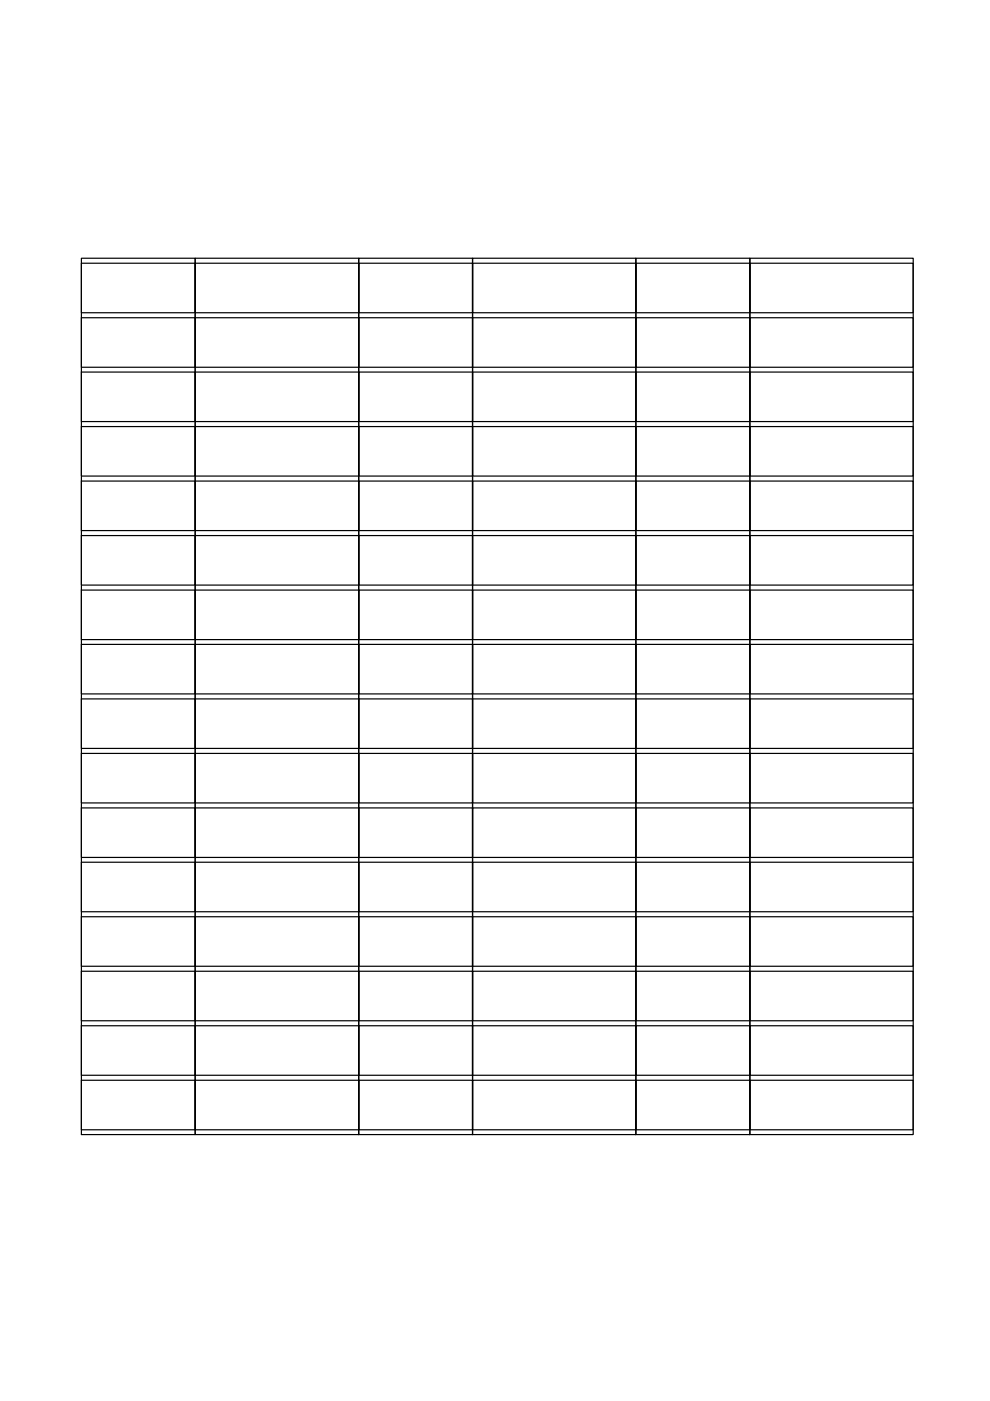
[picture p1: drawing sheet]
<svg xmlns="http://www.w3.org/2000/svg" width="210mm" height="297mm" viewBox="0 0 210 297" stroke-linecap="round" stroke-linejoin="round" font-family="sans-serif">
<!-- layer: 0 -->
<g fill="none" stroke="#000" stroke-width=".25">
<path d="M17.3 54.8h24.1v185.8h-24.1zM17.3 55.8h24.1v10.5h-24.1zM41.4 54.8h34.7v185.8h-34.7zM41.4 55.8h34.7v10.5h-34.7zM76.1 54.8h24.1v185.8h-24.1zM76.1 55.8h24.1v10.5h-24.1zM100.2 54.8h34.6v185.8h-34.6zM100.2 55.8h34.6v10.5h-34.6zM134.8 54.8h24.2v185.8h-24.2zM134.8 55.8h24.2v10.5h-24.2zM159 54.8h34.6v185.8h-34.6zM159 55.8h34.6v10.5h-34.6z"/>
<path d="M17.3 78.9h24.1v10.5h-24.1zM17.3 67.4h24.1v10.5h-24.1zM41.4 78.9h34.7v10.5h-34.7zM41.4 67.4h34.7v10.5h-34.7zM76.1 78.9h24.1v10.5h-24.1zM76.1 67.4h24.1v10.5h-24.1zM100.2 78.9h34.6v10.5h-34.6zM100.2 67.4h34.6v10.5h-34.6zM134.8 78.9h24.2v10.5h-24.2zM134.8 67.4h24.2v10.5h-24.2zM159 78.9h34.6v10.5h-34.6zM159 67.4h34.6v10.5h-34.6z"/>
<path d="M17.3 90.4h24.1v10.5h-24.1zM41.4 90.4h34.7v10.5h-34.7zM76.1 90.4h24.1v10.5h-24.1zM100.2 90.4h34.6v10.5h-34.6zM134.8 90.4h24.2v10.5h-24.2zM159 90.4h34.6v10.5h-34.6zM17.3 113.6h24.1v10.5h-24.1zM17.3 102h24.1v10.5h-24.1zM41.4 113.6h34.7v10.5h-34.7zM41.4 102h34.7v10.5h-34.7zM76.1 113.6h24.1v10.5h-24.1zM76.1 102h24.1v10.5h-24.1z"/>
<path d="M100.2 113.6h34.6v10.5h-34.6zM100.2 102h34.6v10.5h-34.6zM134.8 113.6h24.2v10.5h-24.2zM134.8 102h24.2v10.5h-24.2zM159 113.6h34.6v10.5h-34.6zM159 102h34.6v10.5h-34.6zM17.3 136.6h24.1v10.5h-24.1zM17.3 125.1h24.1v10.5h-24.1zM41.4 136.6h34.7v10.5h-34.7zM41.4 125.1h34.7v10.5h-34.7zM76.1 136.6h24.1v10.5h-24.1zM76.1 125.1h24.1v10.5h-24.1z"/>
<path d="M100.2 136.6h34.6v10.5h-34.6zM100.2 125.1h34.6v10.5h-34.6zM134.8 136.6h24.2v10.5h-24.2zM134.8 125.1h24.2v10.5h-24.2zM159 136.6h34.6v10.5h-34.6zM159 125.1h34.6v10.5h-34.6zM17.3 159.7h24.1v10.5h-24.1zM17.3 148.2h24.1v10.5h-24.1zM41.4 159.7h34.7v10.5h-34.7zM41.4 148.2h34.7v10.5h-34.7zM76.1 159.7h24.1v10.5h-24.1zM76.1 148.2h24.1v10.5h-24.1z"/>
<path d="M100.2 159.7h34.6v10.5h-34.6zM100.2 148.2h34.6v10.5h-34.6zM134.8 159.7h24.2v10.5h-24.2zM134.8 148.2h24.2v10.5h-24.2zM159 159.7h34.6v10.5h-34.6zM159 148.2h34.6v10.5h-34.6zM17.3 171.3h24.1v10.5h-24.1zM41.4 171.3h34.7v10.5h-34.7zM76.1 171.3h24.1v10.5h-24.1zM100.2 171.3h34.6v10.5h-34.6zM134.8 171.3h24.2v10.5h-24.2zM159 171.3h34.6v10.5h-34.6z"/>
<path d="M17.3 194.4h24.1v10.5h-24.1zM17.3 182.8h24.1v10.5h-24.1zM41.4 194.4h34.7v10.5h-34.7zM41.4 182.8h34.7v10.5h-34.7zM76.1 194.4h24.1v10.5h-24.1zM76.1 182.8h24.1v10.5h-24.1zM100.2 194.4h34.6v10.5h-34.6zM100.2 182.8h34.6v10.5h-34.6zM134.8 194.4h24.2v10.5h-24.2zM134.8 182.8h24.2v10.5h-24.2zM159 194.4h34.6v10.5h-34.6zM159 182.8h34.6v10.5h-34.6z"/>
<path d="M17.3 217.5h24.1v10.5h-24.1zM17.3 205.9h24.1v10.5h-24.1zM41.4 217.5h34.7v10.5h-34.7zM41.4 205.9h34.7v10.5h-34.7zM76.1 217.5h24.1v10.5h-24.1zM76.1 205.9h24.1v10.5h-24.1zM100.2 217.5h34.6v10.5h-34.6zM100.2 205.9h34.6v10.5h-34.6zM134.8 217.5h24.2v10.5h-24.2zM134.8 205.9h24.2v10.5h-24.2zM159 217.5h34.6v10.5h-34.6zM159 205.9h34.6v10.5h-34.6z"/>
<path d="M17.3 229h24.1v10.5h-24.1zM41.4 229h34.7v10.5h-34.7zM76.1 229h24.1v10.5h-24.1zM100.2 229h34.6v10.5h-34.6zM134.8 229h24.2v10.5h-24.2zM159 229h34.6v10.5h-34.6z"/>
</g>
</svg>
